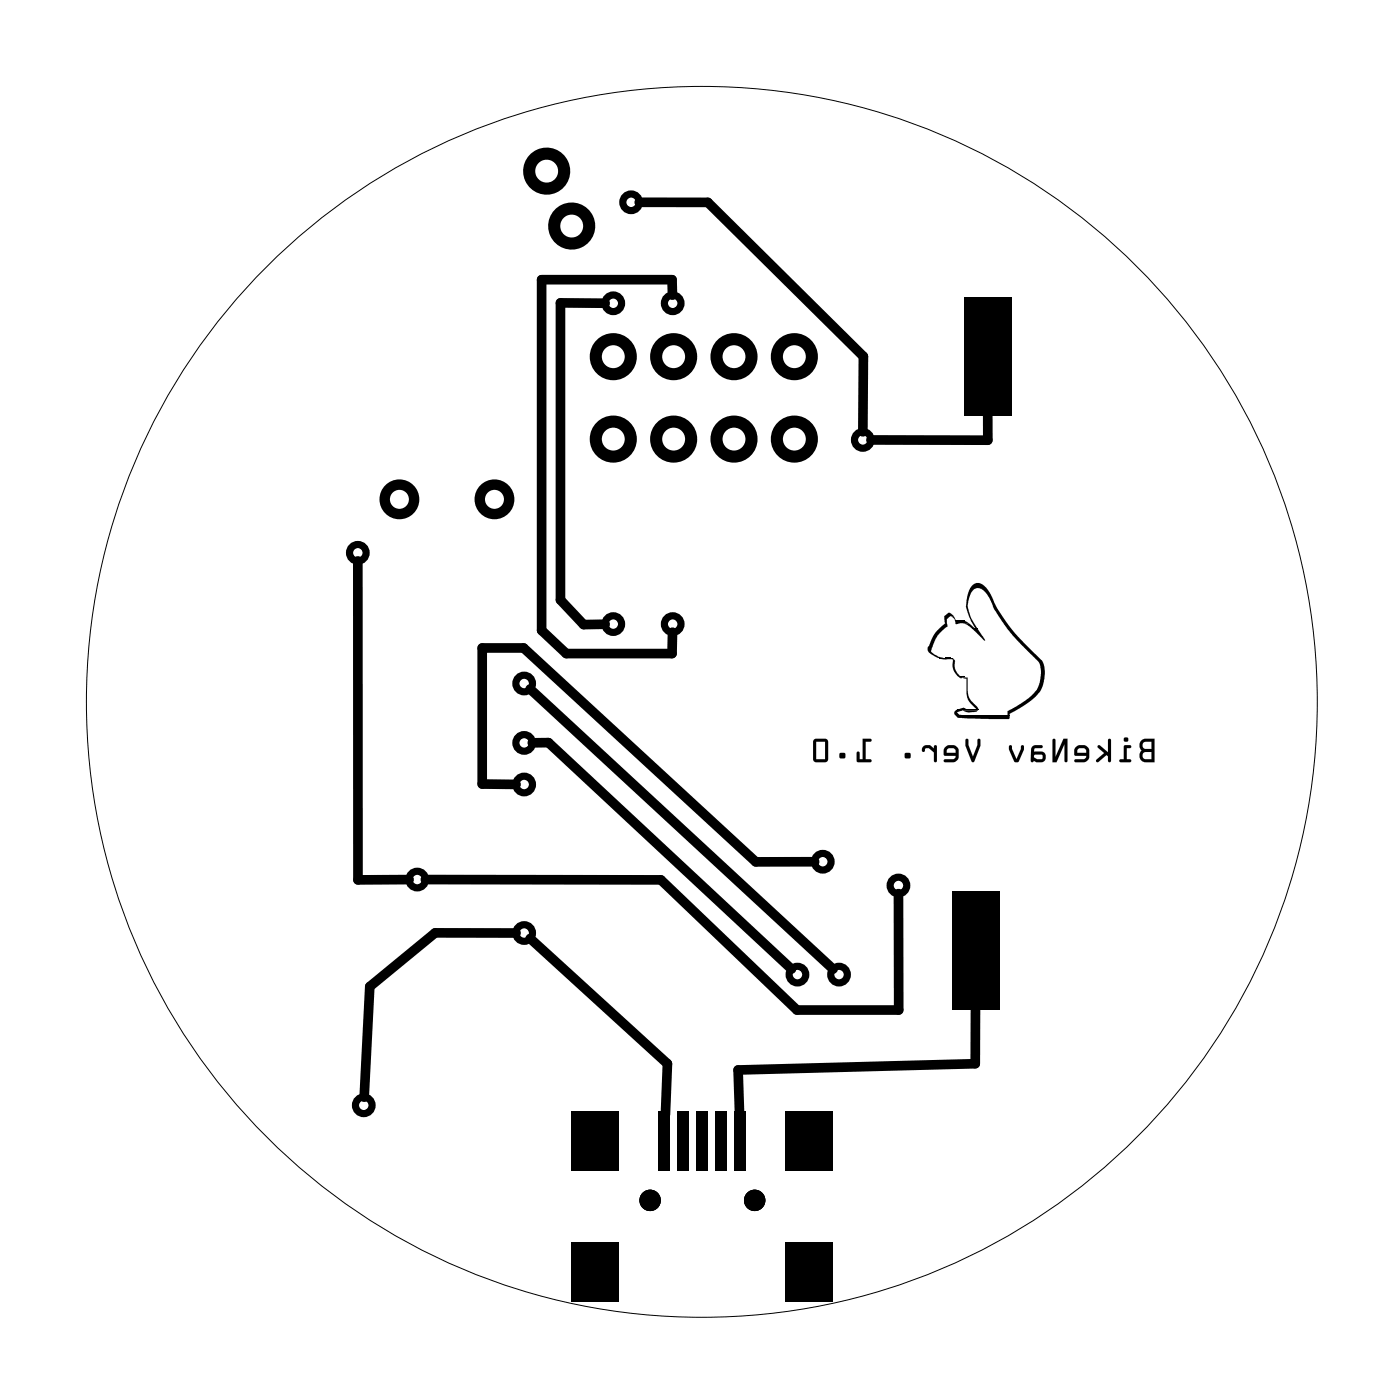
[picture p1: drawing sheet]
<svg xmlns="http://www.w3.org/2000/svg" width="59mm" height="59mm" viewBox="0 0 59 59" stroke-linecap="round" stroke-linejoin="round" font-family="sans-serif">
<g fill="none" stroke="#000" stroke-width=".04">
<path d="M40.2 30.1h2.3"/>
<circle cx="29.5" cy="29.5" r="25.9"/>
</g>
<g fill="#000">
<path d="M40.6 12.5h2v5h-2zM39.7 25.9l.3-.1 .1 .1-.3 .1 .1 .4-.4 .3-.2 .4-.1 .3 .5 .3h-.2l-.4-.3-.1-.2 .3-.5 .5-.5zM39.8 27.7h.2zM40.1 37.5h2v5h-2zM39.5 27.7h.6zM40 25.9h.1l.1 .2zM40.1 27.7l.1 .1v.4l.3 .3h-.2l-.1-.2zM40.3 26.1h.3zM40.5 28.5h.1zM40.3 29.9l.3-.1 .1 .1zM40.3 28.5h.3zM40.2 26.1h.4z"/>
<path d="M40.4 28.5h.3zM40.2 26.1h.4l.2 .1-.6 .1zM40.5 28.5h.2l.1 .8 .4 .6h-.3l.2-.1-.4-.4v-.8zM40.5 26.2h.3l.2 .3zM40.9 26.5h.2zM40.9 26.5h.2l.4 .5zM40.5 29.9h.6l-.4 .1zM40.3 29.9h.9zM40.2 29.9h.1h.9h-.7l-.2 .1 .2 .1h1.1h-1.4zM40.9 24.6l.3-.1 .3 .2-.5 .1-.3 .5 .1 .6 .3 .6h-.1l-.1-.3-.3-.7 .1-.6zM41.2 24.7l.3 .1 .9 1.5 1.5 1.5v.2l.1 .6-.2 .5-.4 .4-.9 .5v.1h-.1v-.2l.8-.4 .4-.5 .2-.4v-.6l-1.3-1.4-.7-.9-.3-.7zM40.2 30.1h2.3v.1h-1.8z"/>
<path d="M24.1 52.3h2v2.5h-2zM24.1 46.8h2v2.5h-2zM27.7 46.8h.5v2.5h-.5zM28.5 46.8h.5v2.5h-.5zM29.3 46.8h.5v2.5h-.5zM30.1 46.8h.5v2.5h-.5zM30.9 46.8h.5v2.5h-.5zM33.1 52.3h2v2.5h-2zM33.1 46.8h2v2.5h-2z"/>
<path d="M48 31.2v.2v.2a.29 .29 0 0 0 0 .3 .29 .29 0 0 0 .2 .2h.4v-1zM48 31.2l.6-.1v1h-.5l-.1-.2v-.3v-.3zM48.1 31.7l.4-.1v.4l-.4-.1zM48.1 31.7v.2h.4v-.3zM48.1 31.3l.4-.1v.3h-.4zM48.1 31.3v.2h.4v-.3zM47.3 31.4v.6h-.2l.5 .1v-.1h-.2v-.5l.2-.1zM47.3 31.4h.3v.1h-.2v.4l.2 .1v.1l-.5-.1 .2-.1zM47.3 31.1a.1 .1 0 0 0 .2 0 .1 .1 0 0 0-.2 0zM47.3 31.1a.1 .1 0 0 1 .2 0 .1 .1 0 0 1-.2 0zM46.2 31.4l.3 .3-.4 .4 .5-.3v.2l.1 .1v-1h-.1v.6zM46.2 31.4l.4 .3v-.6h.1v1l-.1-.1v-.2l-.5 .3 .4-.4zM45.3 31.4l-.1 .4h.5l-.1 .1-.4 .1v.1l.5-.1 .1-.2v-.3l-.2-.1zM45.3 31.4h.3l.2 .1v.3l-.1 .2-.5 .1v-.1l.4-.1 .1-.1h-.5zM45.4 31.5h.2l.1 .2h-.4zM45.4 31.5l-.1 .2h.4l-.1-.2zM44.3 31.1v1h.2l.3-.8v.7l.1 .1v-1h-.1l-.4 .8v-.8zM44.3 31.1h.1v.8l.4-.8h.1v1l-.1-.1v-.7l-.3 .8h-.2zM43.4 31.4v.6l.4 .1a.23 .23 0 0 0 .2-.2 .23 .23 0 0 0-.2-.3h-.3l.1-.1h.2v-.1zM43.4 31.4h.4v.1h-.2l-.1 .1h.3a.23 .23 0 0 1 .2 .3 .23 .23 0 0 1-.2 .2l-.4-.1zM43.5 31.8h.3l.1 .1-.3 .1-.1-.1zM43.5 31.8v.1h.1h.3l-.1-.1zM42.5 31.4v.1l.2 .5 .1 .1 .3-.7h-.1l-.2 .5-.2-.5zM42.5 31.4h.1l.2 .5 .2-.5h.1l-.2 .7-.2-.1-.2-.5zM40.6 31.1v.3l.3 .6 .1 .1 .3-.7v-.3h-.2l-.2 .7-.2-.7zM40.6 31.1h.2l.1 .7 .2-.7h.2v.3l-.3 .7-.1-.1-.3-.6zM39.8 31.4l-.1 .4h.5l-.1 .1-.3 .1-.1 .1 .5-.1 .1-.2v-.3l-.2-.1zM39.8 31.4h.3l.2 .1v.3l-.1 .2-.5 .1v-.1l.4-.1 .1-.1h-.5zM39.9 31.5h.2l.1 .2h-.4zM39.9 31.5l-.1 .2h.4l-.1-.2zM38.9 31.4l-.1 .2 .2-.1h.1l.2 .2v.3l.1 .1v-.7h-.1v.1l-.2-.1zM38.9 31.4h.2l.2 .1v-.1h.1v.7l-.1-.1v-.3l-.2-.2h-.1l-.2 .1zM38.1 31.7v.2h.2v-.2zM38.1 31.7h.2v.2h-.2zM36.3 31.1v.9h-.1v-.3l-.1-.1v.4l.5 .1v-.1h-.2v-.8h.2l.1-.1zM36.3 31.1h.4l-.1 .1h-.2v.7l.2 .1v.1l-.5-.1v-.4l.1 .1v.2h.1zM35.3 31.7v.2h.3v-.2zM35.3 31.7h.3v.2h-.3zM34.3 31.1l-.1 .9 .1 .1h.5v-.2v-.7l-.1-.1zM34.3 31.1h.4l.1 .1 .1 .7-.1 .2h-.5l-.1-.1zM34.3 31.2h.4v.8h-.4zM34.3 31.2v.7h.4v-.7z"/>
<path d="M48 31.2v.1v.3v.3l.1 .2h.5v-1zM48.1 31.7l.4-.1v.3h-.4zM48.1 31.3l.4-.1v.3h-.4zM47.3 31.4v.5l-.2 .1 .5 .1v-.1l-.2-.1v-.4h.2v-.1zM47.3 31.1a.1 .1 0 0 0 .2 0 .1 .1 0 0 0-.2 0zM46.2 31.4l.3 .3-.4 .4 .5-.3v.2l.1 .1v-1h-.1v.6zM45.3 31.4l-.1 .4h.5l-.1 .1-.4 .1v.1l.5-.1 .1-.2v-.3l-.2-.1zM45.4 31.5h.2l.1 .2h-.4zM44.3 31.1v1h.2l.3-.8v.7l.1 .1v-1h-.1l-.4 .8v-.8zM43.4 31.4v.6l.4 .1a.23 .23 0 0 0 .2-.2 .23 .23 0 0 0-.2-.3h-.3l.1-.1h.2v-.1zM43.5 31.8h.3l.1 .1h-.3h-.1zM42.5 31.4v.1l.2 .5 .2 .1 .2-.7h-.1l-.2 .5-.2-.5zM40.6 31.1v.3l.3 .6 .1 .1 .3-.7v-.3h-.2l-.2 .7-.2-.7zM39.8 31.4l-.1 .4h.5l-.1 .1-.4 .1v.1l.5-.1 .1-.2v-.3l-.2-.1zM39.9 31.5h.2l.1 .2h-.4zM38.9 31.4l-.1 .2 .2-.1h.1l.2 .2v.3l.1 .1v-.7h-.1v.1l-.2-.1zM38.1 31.7v.2h.2v-.2zM36.3 31.1v.8h-.1v-.2l-.1-.1v.4l.5 .1v-.1l-.2-.1v-.7h.2l.1-.1zM35.3 31.7v.2h.3v-.2zM34.3 31.1l-.1 .9 .1 .1h.5v-.2v-.7l-.1-.1zM34.3 31.2h.4v.7h-.4z"/>
</g>
<g fill="#000">
<circle cx="27.4" cy="50.5" r=".45"/>
<circle cx="31.8" cy="50.5" r=".45"/>
</g>
<g fill="none" stroke="#000" stroke-width=".3">
<circle cx="25.8" cy="12.8" r=".35"/>
<circle cx="26.6" cy="8.5" r=".35"/>
<circle cx="28.3" cy="12.8" r=".35"/>
<circle cx="36.3" cy="18.5" r=".35"/>
<circle cx="15.1" cy="23.3" r=".35"/>
<circle cx="17.6" cy="37" r=".35"/>
<circle cx="22.1" cy="33" r=".35"/>
<circle cx="22.1" cy="31.3" r=".35"/>
<circle cx="22.1" cy="39.3" r=".35"/>
<circle cx="22.1" cy="28.8" r=".35"/>
<circle cx="25.8" cy="26.3" r=".35"/>
<circle cx="28.3" cy="26.3" r=".35"/>
<circle cx="34.6" cy="36.3" r=".35"/>
<circle cx="37.8" cy="37.3" r=".35"/>
<circle cx="15.3" cy="46.5" r=".35"/>
<circle cx="33.6" cy="41" r=".35"/>
<circle cx="35.3" cy="41" r=".35"/>
</g>
<g fill="none" stroke="#000" stroke-width=".51">
<circle cx="23" cy="7.2" r=".74"/>
<circle cx="24.1" cy="9.5" r=".74"/>
<circle cx="25.8" cy="15" r=".74"/>
<circle cx="25.8" cy="18.5" r=".74"/>
<circle cx="28.3" cy="15" r=".74"/>
<circle cx="28.3" cy="18.5" r=".74"/>
<circle cx="30.9" cy="15" r=".74"/>
<circle cx="30.9" cy="18.5" r=".74"/>
<circle cx="33.4" cy="15" r=".74"/>
<circle cx="33.4" cy="18.5" r=".74"/>
</g>
<g fill="none" stroke="#000" stroke-width=".44">
<circle cx="16.8" cy="21" r=".62"/>
<circle cx="20.8" cy="21" r=".62"/>
</g>
<path d="M25.5 12.8l-1.9-.1v12.5l1 1.1h.9M26.9 8.5h2.9l6.5 6.5v3.2M28.3 12.4v-.6h-5.5v14.7l1 1h4.5v-.9M41.6 17.4v1.1h-5M15.1 23.6v13.4h2.1M17.9 37h9.9l5.7 5.5h4.3v-4.9M21.7 39.3h-3.4l-2.7 2.2-.3 4.7M21.7 33h-1.4v-5.7h1.7l9.8 9h2.5M22.3 29l12.8 11.8M22.3 39.5l5.8 5.3-.1 2.1M22.4 31.3h.7l10.2 9.5M41 42.4v2.4l-9.9 .2v1.9" fill="none" stroke="#000" stroke-width=".41"/>
</svg>
